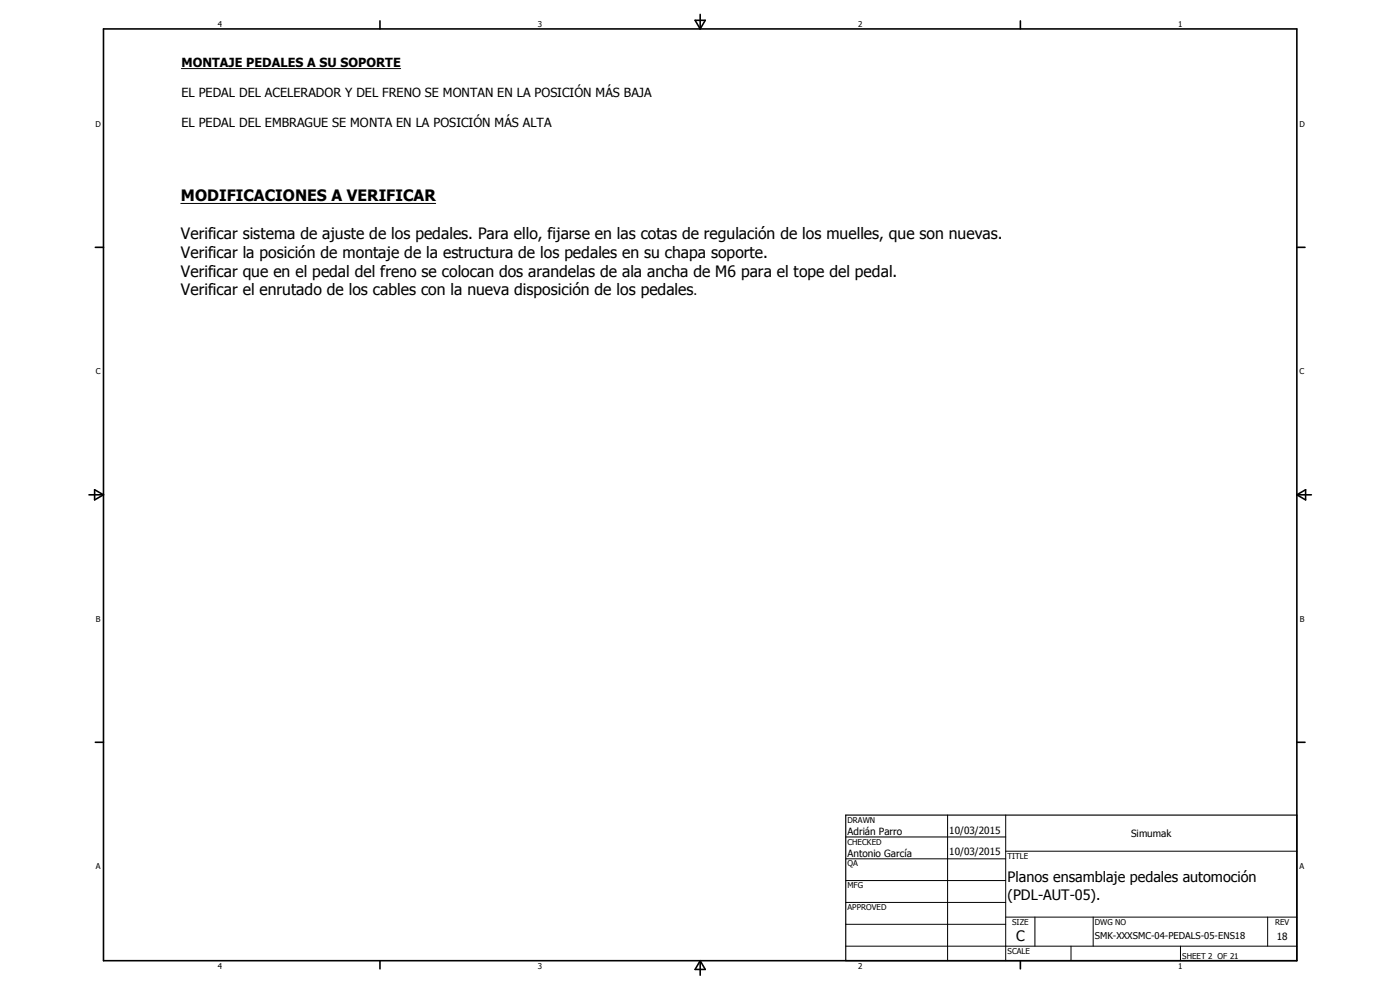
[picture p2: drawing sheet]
<svg xmlns="http://www.w3.org/2000/svg" width="420mm" height="297mm" viewBox="0 0 420 297" stroke-linecap="round" stroke-linejoin="round" font-family="sans-serif">
<defs><g id="words">
<g font-size="4.7">
<text x="54.3" y="60.3">MODIFICACIONES A VERIFICAR</text>
<text x="54.3" y="71.6">Verificar sistema de ajuste de los pedales. Para ello, fijarse en las cotas de regulación de los muelles, que son nuevas.</text>
<text x="54.3" y="77.3">Verificar la posición de montaje de la estructura de los pedales en su chapa soporte.</text>
<text x="54.3" y="83">Verificar que en el pedal del freno se colocan dos arandelas de ala ancha de M6 para el tope del pedal.</text>
<text x="54.3" y="88.6">Verificar el enrutado de los cables con la nueva disposición de los pedales</text>
</g>
<g font-size="4.3">
<text x="302.4" y="264.8">Planos ensamblaje pedales automoción</text>
<text x="302.4" y="269.9">(PDL-AUT-05).</text>
<text x="304.9" y="282.4">C</text>
</g>
<g font-size="3.8">
<text x="54.5" y="20">MONTAJE PEDALES A SU SOPORTE</text>
<text x="54.5" y="29">EL PEDAL DEL ACELERADOR Y DEL FRENO SE MONTAN EN LA POSICIÓN MÁS BAJA</text>
<text x="54.5" y="38.1">EL PEDAL DEL EMBRAGUE SE MONTA EN LA POSICIÓN MÁS ALTA</text>
<text x="208.1" y="88.6">.</text>
</g>
<g font-size="3">
<text x="254.3" y="250.6">Adrián Parro</text>
<text x="284.9" y="250.1">10/03/2015</text>
<text x="339.5" y="251.1">Simumak</text>
<text x="254.3" y="257.1">Antonio García</text>
<text x="284.9" y="256.7">10/03/2015</text>
<text x="383.2" y="281.9">18</text>
</g>
<text font-size="2.8" x="328.6" y="281.8">SMK-XXXSMC-04-PEDALS-05-ENS18</text>
<g font-size="2.4">
<text x="65.4" y="8">4</text>
<text x="161.4" y="8">3</text>
<text x="257.5" y="8">2</text>
<text x="353.6" y="8">1</text>
<text x="28.7" y="38">D</text>
<text x="390" y="38">D</text>
<text x="28.8" y="112.2">C</text>
<text x="390" y="112.2">C</text>
<text x="28.8" y="186.5">B</text>
<text x="390.1" y="186.5">B</text>
<text x="254.3" y="246.8">DRAWN</text>
<text x="254.3" y="253.4">CHECKED</text>
<text x="302.4" y="257.7">TITLE</text>
<text x="28.8" y="260.7">A</text>
<text x="254.3" y="260">QA</text>
<text x="390" y="260.7">A</text>
<text x="254.3" y="266.5">MFG</text>
<text x="254.3" y="273.1">APPROVED</text>
<text x="303.8" y="277.5">SIZE</text>
<text x="328.6" y="277.5">DWG NO</text>
<text x="382.7" y="277.4">REV</text>
<text x="302.4" y="286.2">SCALE</text>
<text x="354.8" y="287.7">SHEET 2 OF 21</text>
<text x="65.4" y="290.7">4</text>
<text x="161.4" y="290.7">3</text>
<text x="257.5" y="290.7">2</text>
<text x="353.6" y="290.7">1</text>
</g>
</g></defs>
<g fill="none" stroke="#000" stroke-width=".48">
<path d="M31.1 8.7h358.1v279.5h-358.1zM114 6.3v2.4M208.6 6.1h3.1l-1.6 2.6zM210.1 4.3v4.4M306.2 6.3v2.4M28.6 74.2h2.5M389.2 74.2h2.5M26.7 148.5h4.4M28.4 146.9l2.7 1.6-2.7 1.5zM389.2 148.5h4.4M389.2 148.5l2.6-1.6v3.1zM28.6 222.7h2.5"/>
<path d="M389.2 222.7h2.5M114 288.2v2.5M210.1 288.2v4.4M210.1 288.2l1.6 2.7h-3.1zM306.2 288.2v2.5"/>
</g>
<g fill="none" stroke="#000" stroke-width=".3">
<path d="M54.4 20.6h65.9M54.3 61h76.5M253.8 251.1h48M253.8 257.7h48M284.4 244.6v43.6M301.8 255.4h87.4M301.8 244.6v43.6M253.8 264.2h48M253.8 270.8h48M253.8 277.3h48M301.8 275.2h87.4M310.6 275.2v8.7"/>
<path d="M328.1 275.2v8.7M380.4 275.2v8.7M253.8 283.9h135.4M321.4 283.9v4.3M354.3 283.9v4.3"/>
</g>
<path d="M253.8 244.6h135.4v43.6h-135.4z" fill="none" stroke="#000" stroke-width=".35"/>
<use href="#words"/>
</svg>
